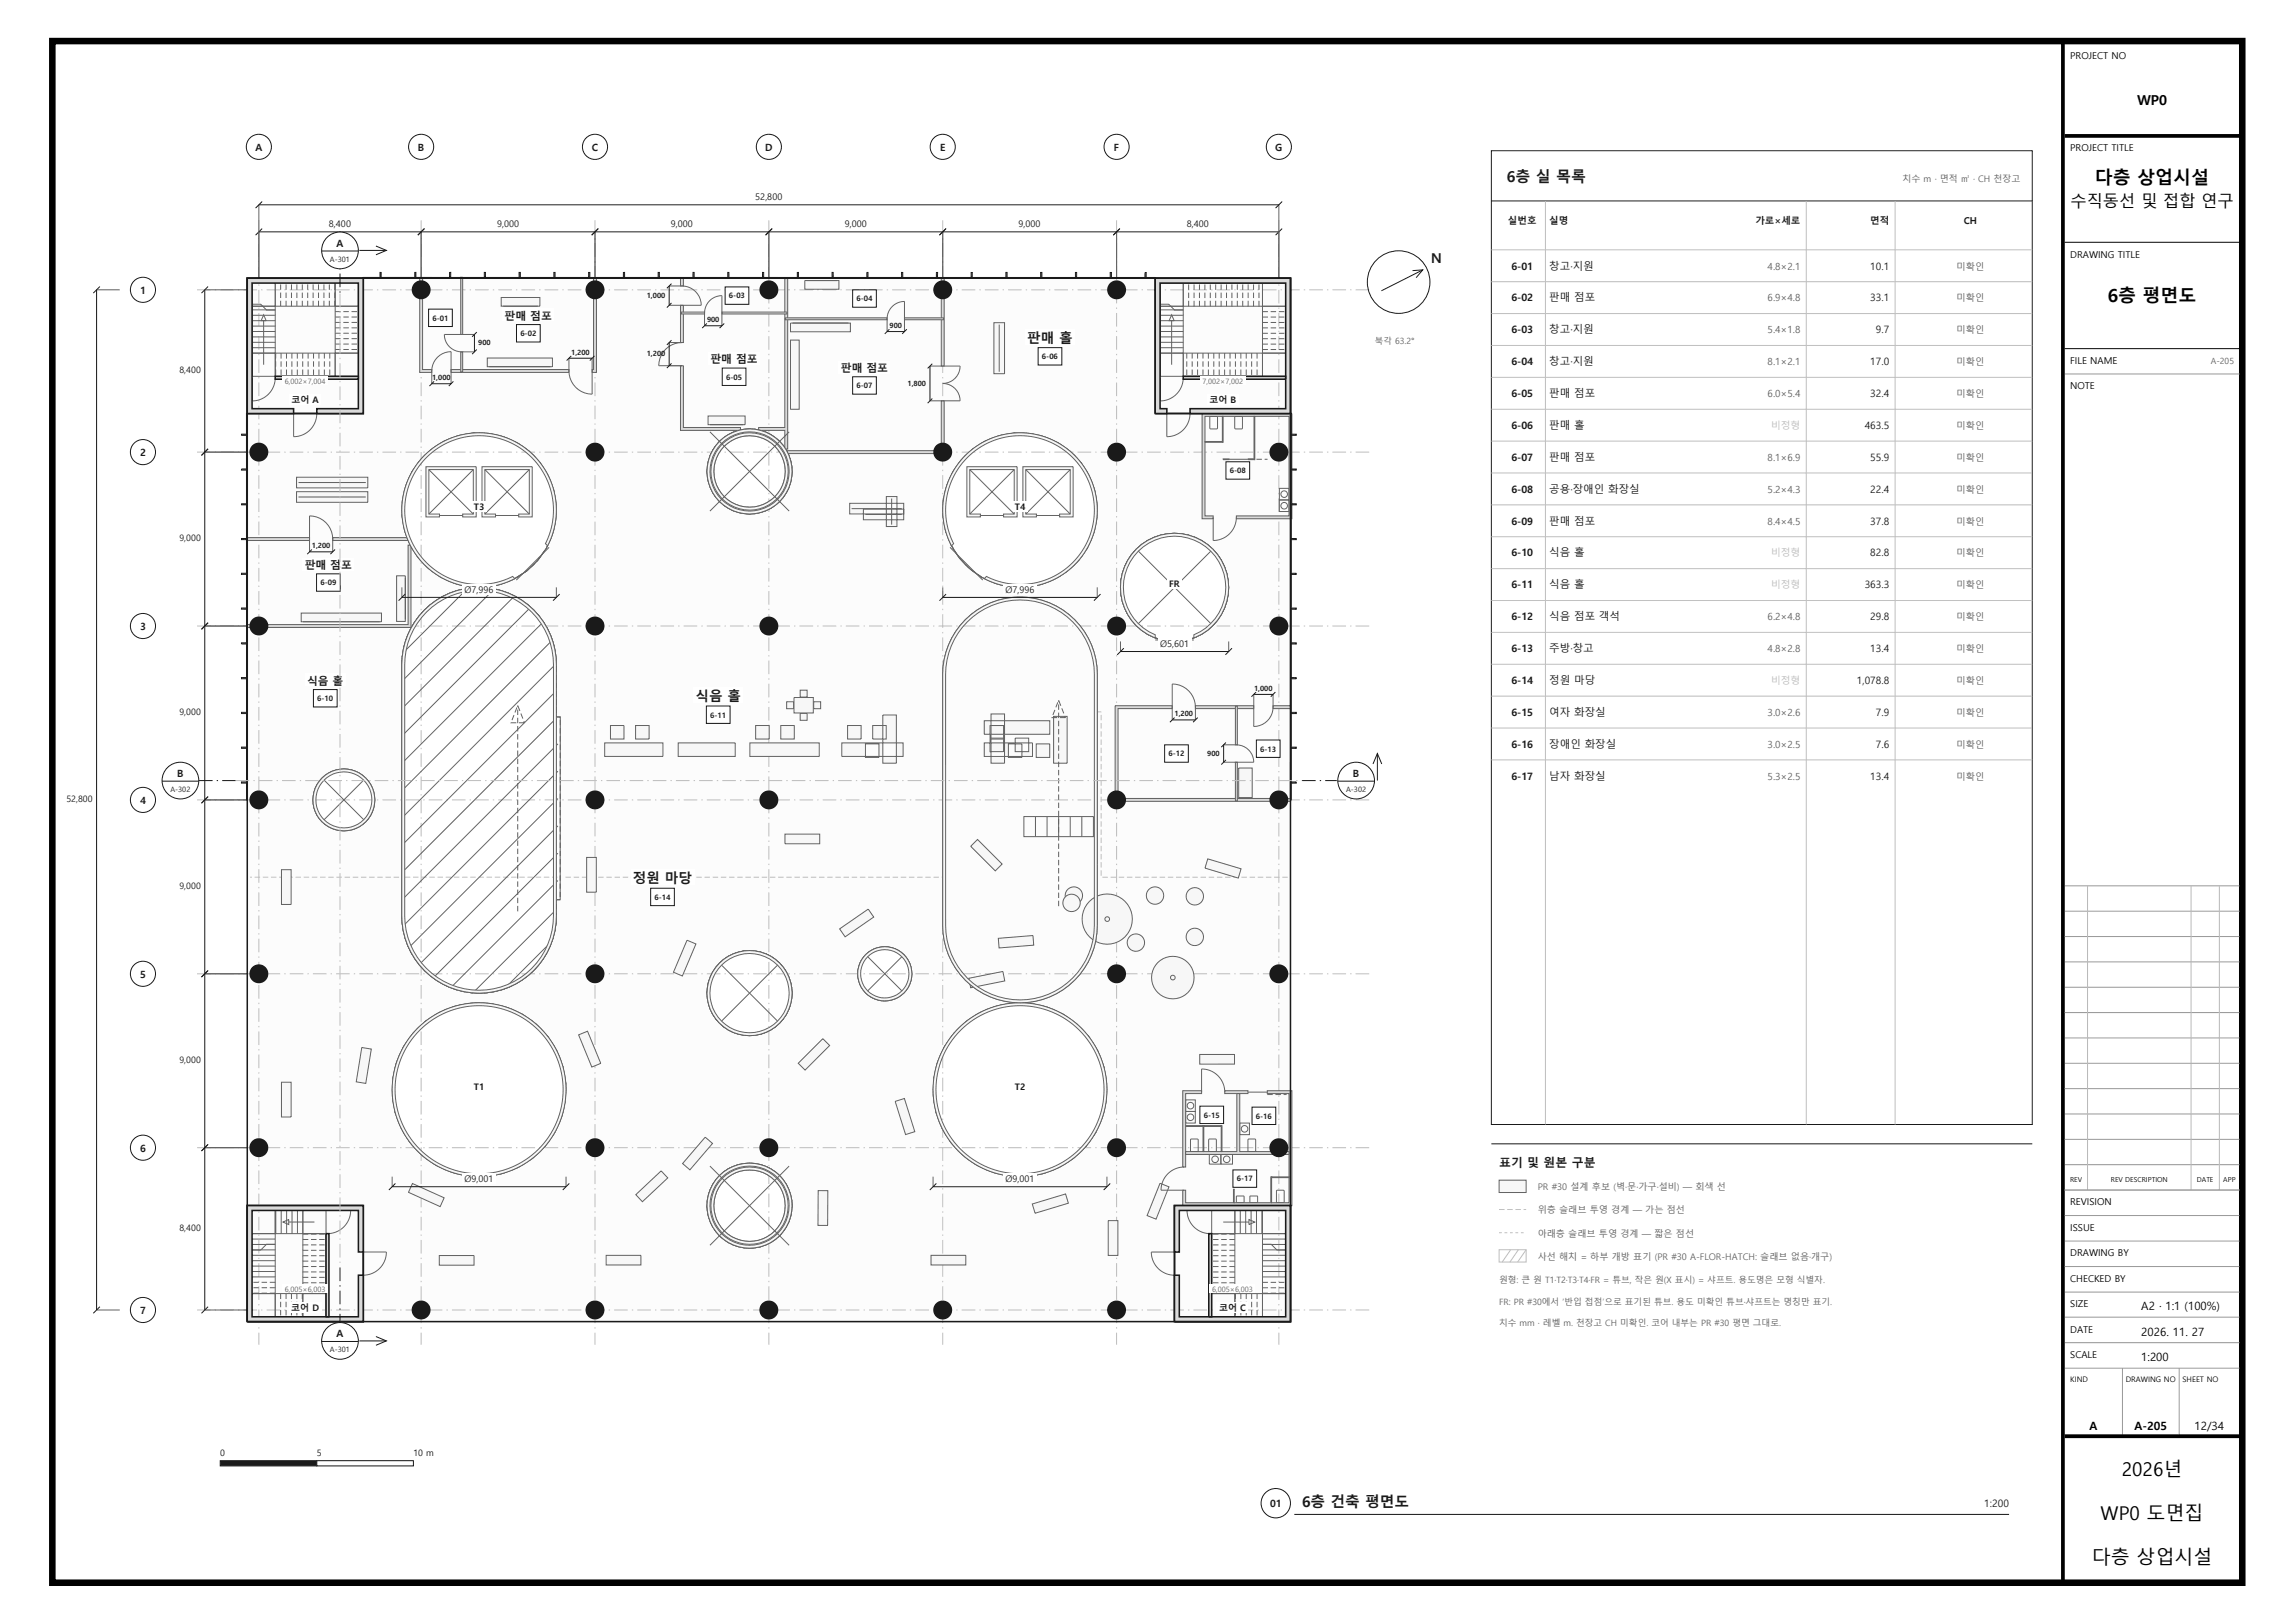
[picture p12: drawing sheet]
<svg xmlns="http://www.w3.org/2000/svg" width="594mm" height="420mm" viewBox="0 0 594 420" stroke-linecap="round" stroke-linejoin="round" font-family="sans-serif">
<defs><g id="words">
<text font-size="6" fill="#171b1c" x="536" y="398">A-205</text>
<g font-size="4.9">
<text x="549.1" y="382.1">2026년</text>
<text x="543.7" y="393.4">WP0 도면집</text>
<text x="541.4" y="404.8">다층 상업시설</text>
</g>
<g font-size="4.7">
<text x="542.2" y="47.7">다층 상업시설</text>
<text x="545.5" y="78.1">6층 평면도</text>
</g>
<text font-size="4.2" x="535.9" y="53.5">수직동선 및 접합 연구</text>
<g font-size="3.9" fill="#171b1c">
<text x="390" y="47">6층 실 목록</text>
<text x="536" y="63">다층 상업시설</text>
</g>
<text font-size="3.8" fill="#171b1c" x="337" y="390">6층 건축 평면도</text>
<text font-size="3.5" x="553.1" y="27.1">WP0</text>
<g font-size="3.5" fill="#171b1c">
<text x="370.4" y="68">N</text>
<text x="265.8" y="88.7">판매 홀</text>
<text x="180" y="181.4">식음 홀</text>
<text x="163.8" y="228.6">정원 마당</text>
</g>
<g font-size="3.3" fill="#171b1c">
<text x="536" y="96">6층 전체</text>
<text x="536" y="102">건축 평면도</text>
</g>
<text font-size="3.2" fill="#171b1c" x="536" y="297">독립 검수용</text>
<g font-size="3.1" fill="#171b1c">
<text x="388" y="302">표기 및 원본 구분</text>
<text x="536" y="327">1:200</text>
</g>
<g font-size="3">
<text x="554.2" y="339">A2 · 1:1 (100%)</text>
<text x="554.2" y="345.6">2026. 11. 27</text>
<text x="554.2" y="352.2">1:200</text>
<text x="540.8" y="370">A</text>
<text x="552.5" y="370">A-205</text>
<text x="568" y="370">12/34</text>
</g>
<text font-size="2.9" fill="#171b1c" x="536" y="366">2026. 11. 27</text>
<g font-size="2.8" fill="#171b1c">
<text x="130.6" y="82.7">판매 점포</text>
<text x="183.9" y="93.9">판매 점포</text>
<text x="217.6" y="96.2">판매 점포</text>
<text x="78.9" y="147.2">판매 점포</text>
<text x="79.5" y="177.1">식음 홀</text>
</g>
<g font-size="2.7" fill="#171b1c">
<text x="401" y="69.7">창고·지원</text>
<text x="401" y="78">판매 점포</text>
<text x="401" y="86.2">창고·지원</text>
<text x="401" y="94.5">창고·지원</text>
<text x="401" y="102.7">판매 점포</text>
<text x="401" y="111">판매 홀</text>
<text x="401" y="119.2">판매 점포</text>
<text x="401" y="127.5">공용·장애인 화장실</text>
<text x="401" y="135.7">판매 점포</text>
<text x="401" y="144">식음 홀</text>
<text x="401" y="152.2">식음 홀</text>
<text x="401" y="160.5">식음 점포 객석</text>
<text x="401" y="168.7">주방·창고</text>
<text x="401" y="177">정원 마당</text>
<text x="401" y="185.2">여자 화장실</text>
<text x="401" y="193.5">장애인 화장실</text>
<text x="401" y="201.7">남자 화장실</text>
<text x="539.6" y="260">전층 평면</text>
</g>
<g font-size="2.6" fill="#171b1c">
<text x="66.1" y="39">A</text>
<text x="108.2" y="39">B</text>
<text x="153.2" y="39">C</text>
<text x="198" y="39">D</text>
<text x="243.3" y="39">E</text>
<text x="288.3" y="39">F</text>
<text x="330.1" y="39">G</text>
<text x="87.1" y="63.8">A</text>
<text x="391.2" y="69.7">6-01</text>
<text x="484.1" y="69.7">10.1</text>
<text x="36.3" y="76">1</text>
<text x="391.2" y="78">6-02</text>
<text x="484.1" y="78">33.1</text>
<text x="391.2" y="86.2">6-03</text>
<text x="485.5" y="86.2">9.7</text>
<text x="391.2" y="94.5">6-04</text>
<text x="484.1" y="94.5">17.0</text>
<text x="391.2" y="102.7">6-05</text>
<text x="484.1" y="102.7">32.4</text>
<text x="391.2" y="111">6-06</text>
<text x="482.6" y="111">463.5</text>
<text x="36.3" y="118">2</text>
<text x="391.2" y="119.2">6-07</text>
<text x="484.1" y="119.2">55.9</text>
<text x="391.2" y="127.5">6-08</text>
<text x="484.1" y="127.5">22.4</text>
<text x="391.2" y="135.7">6-09</text>
<text x="484.1" y="135.7">37.8</text>
<text x="391.2" y="144">6-10</text>
<text x="484.1" y="144">82.8</text>
<text x="391.2" y="152.2">6-11</text>
<text x="482.6" y="152.2">363.3</text>
<text x="391.2" y="160.5">6-12</text>
<text x="484.1" y="160.5">29.8</text>
<text x="36.3" y="163">3</text>
<text x="391.2" y="168.7">6-13</text>
<text x="484.1" y="168.7">13.4</text>
<text x="391.2" y="177">6-14</text>
<text x="480.6" y="177">1,078.8</text>
<text x="391.2" y="185.2">6-15</text>
<text x="485.5" y="185.2">7.9</text>
<text x="391.2" y="193.5">6-16</text>
<text x="485.5" y="193.5">7.6</text>
<text x="45.9" y="201">B</text>
<text x="350.2" y="201">B</text>
<text x="391.2" y="201.7">6-17</text>
<text x="484.1" y="201.7">13.4</text>
<text x="36.3" y="208">4</text>
<text x="36.3" y="253">5</text>
<text x="36.3" y="298">6</text>
<text x="536" y="335">A2 · 실제 크기 100%</text>
<text x="36.3" y="340">7</text>
<text x="87.1" y="346">A</text>
<text x="328.7" y="390">01</text>
<text x="513.6" y="390">1:200</text>
</g>
<g font-size="2.5">
<text x="535.8" y="15.3">PROJECT NO</text>
<text x="535.8" y="39.1">PROJECT TITLE</text>
<text x="535.8" y="66.7">DRAWING TITLE</text>
<text x="535.8" y="94.2">FILE NAME</text>
<text x="535.8" y="100.7">NOTE</text>
<text x="535.8" y="311.9">REVISION</text>
<text x="535.8" y="318.5">ISSUE</text>
<text x="535.8" y="325.1">DRAWING BY</text>
<text x="535.8" y="331.7">CHECKED BY</text>
<text x="535.8" y="338.3">SIZE</text>
<text x="535.8" y="344.8">DATE</text>
<text x="535.8" y="351.4">SCALE</text>
</g>
<g font-size="2.5" fill="#171b1c">
<text x="390.3" y="58">실번호</text>
<text x="401" y="58">실명</text>
<text x="454.3" y="58">가로×세로</text>
<text x="484.1" y="58">면적</text>
<text x="508.3" y="58">CH</text>
</g>
<g font-size="2.5" fill="#5e6366">
<text x="457.5" y="69.7">4.8×2.1</text>
<text x="457.5" y="78">6.9×4.8</text>
<text x="457.5" y="86.2">5.4×1.8</text>
<text x="457.5" y="94.5">8.1×2.1</text>
<text x="457.5" y="102.7">6.0×5.4</text>
<text x="457.5" y="119.2">8.1×6.9</text>
<text x="457.5" y="127.5">5.2×4.3</text>
<text x="457.5" y="135.7">8.4×4.5</text>
<text x="457.5" y="160.5">6.2×4.8</text>
<text x="457.5" y="168.7">4.8×2.8</text>
<text x="457.5" y="185.2">3.0×2.6</text>
<text x="457.5" y="193.5">3.0×2.5</text>
<text x="457.5" y="201.7">5.3×2.5</text>
</g>
<g font-size="2.5" fill="#babfbf">
<text x="458.4" y="111">비정형</text>
<text x="458.4" y="144">비정형</text>
<text x="458.4" y="152.2">비정형</text>
<text x="458.4" y="177">비정형</text>
</g>
<g font-size="2.4" fill="#171b1c">
<text x="195.5" y="51.8">52,800</text>
<text x="85.1" y="58.9">8,400</text>
<text x="128.6" y="58.9">9,000</text>
<text x="173.6" y="58.9">9,000</text>
<text x="218.6" y="58.9">9,000</text>
<text x="263.6" y="58.9">9,000</text>
<text x="307.1" y="58.9">8,400</text>
<text x="120.2" y="153.4">Ø7,996</text>
<text x="260.2" y="153.4">Ø7,996</text>
<text x="300.2" y="167.4">Ø5,601</text>
<text x="120.2" y="305.9">Ø9,001</text>
<text x="260.2" y="306">Ø9,001</text>
</g>
<g font-size="2.4" fill="#5e6366">
<text x="506.4" y="69.7">미확인</text>
<text x="506.4" y="78">미확인</text>
<text x="506.4" y="86.2">미확인</text>
<text x="506.4" y="94.5">미확인</text>
<text x="506.4" y="102.7">미확인</text>
<text x="506.4" y="111">미확인</text>
<text x="506.4" y="119.2">미확인</text>
<text x="506.4" y="127.5">미확인</text>
<text x="506.4" y="135.7">미확인</text>
<text x="506.4" y="144">미확인</text>
<text x="506.4" y="152.2">미확인</text>
<text x="506.4" y="160.5">미확인</text>
<text x="506.4" y="168.7">미확인</text>
<text x="506.4" y="177">미확인</text>
<text x="506.4" y="185.2">미확인</text>
<text x="506.4" y="193.5">미확인</text>
<text x="506.4" y="201.7">미확인</text>
<text x="398" y="308">PR #30 설계 후보 (벽·문·가구·설비) — 회색 선</text>
<text x="398" y="314">위층 슬래브 투영 경계 — 가는 점선</text>
<text x="398" y="320">아래층 슬래브 투영 경계 — 짧은 점선</text>
<text x="398" y="326">사선 해치 = 하부 개방 표기 (PR #30 A-FLOR-HATCH: 슬래브 없음·개구)</text>
</g>
<g font-size="2.3" fill="#5e6366">
<text x="492.4" y="47">치수 m · 면적 ㎡ · CH 천장고</text>
<text x="388" y="332">원형: 큰 원 T1·T2·T3·T4·FR = 튜브, 작은 원(X 표시) = 샤프트. 용도명은 모형 식별자.</text>
<text x="388" y="337.6">FR: PR #30에서 ‘반입 접점’으로 표기된 튜브. 용도 미확인 튜브·샤프트는 명칭만 표기.</text>
<text x="388" y="343.2">치수 mm · 레벨 m. 천장고 CH 미확인. 코어 내부는 PR #30 평면 그대로.</text>
</g>
<g font-size="2.3" fill="#171b1c">
<text x="46.4" y="96.5">8,400</text>
<text x="75.4" y="104.3">코어 A</text>
<text x="313" y="104.3">코어 B</text>
<text x="122.7" y="132">T3</text>
<text x="262.6" y="132">T4</text>
<text x="46.4" y="140">9,000</text>
<text x="302.6" y="152">FR</text>
<text x="46.4" y="185">9,000</text>
<text x="17.2" y="207.5">52,800</text>
<text x="46.4" y="230">9,000</text>
<text x="46.4" y="275">9,000</text>
<text x="122.6" y="282">T1</text>
<text x="262.6" y="282">T2</text>
<text x="46.4" y="318.5">8,400</text>
<text x="75.4" y="339.3">코어 D</text>
<text x="315.5" y="339.3">코어 C</text>
<text x="57" y="376.9">0</text>
<text x="82" y="376.9">5</text>
<text x="107" y="376.9">10 m</text>
</g>
<g font-size="2.2" fill="#5e6366">
<text x="355.9" y="89">북각 63.2°</text>
<text x="572.2" y="94.2">A-205</text>
</g>
<g font-size="2.1" fill="#5e6366">
<text x="536" y="51">PROJECT TITLE</text>
<text x="536" y="247">REVISION</text>
<text x="536" y="281">ISSUE</text>
<text x="536" y="351">DATE</text>
<text x="536" y="382">DRAWING NO.</text>
</g>
<g font-size="2">
<text x="535.8" y="357.6">KIND</text>
<text x="550.2" y="357.6">DRAWING NO</text>
<text x="564.9" y="357.6">SHEET NO</text>
</g>
<g font-size="1.9" fill="#171b1c">
<text x="85.4" y="67.7">A-301</text>
<text x="167.4" y="77.1">1,000</text>
<text x="188.7" y="77.2">6-03</text>
<text x="221.7" y="78">6-04</text>
<text x="111.9" y="83">6-01</text>
<text x="183" y="83.4">900</text>
<text x="123.8" y="89.4">900</text>
<text x="134.7" y="87">6-02</text>
<text x="230.2" y="84.9">900</text>
<text x="147.9" y="91.8">1,200</text>
<text x="167.4" y="92.2">1,200</text>
<text x="269.7" y="93">6-06</text>
<text x="111.9" y="98.4">1,000</text>
<text x="187.9" y="98.2">6-05</text>
<text x="221.7" y="100.5">6-07</text>
<text x="234.9" y="99.8">1,800</text>
<text x="318.3" y="122.5">6-08</text>
<text x="80.7" y="141.9">1,200</text>
<text x="82.9" y="151.5">6-09</text>
<text x="324.6" y="178.8">1,000</text>
<text x="82.1" y="181.4">6-10</text>
<text x="183.8" y="185.7">6-11</text>
<text x="304" y="185.4">1,200</text>
<text x="302.4" y="195.7">6-12</text>
<text x="312.5" y="195.6">900</text>
<text x="326.2" y="194.5">6-13</text>
<text x="44.1" y="204.9">A-302</text>
<text x="348.4" y="204.9">A-302</text>
<text x="169.4" y="232.9">6-14</text>
<text x="311.6" y="289.2">6-15</text>
<text x="325.1" y="289.5">6-16</text>
<text x="320.1" y="305.7">6-17</text>
<text x="85.4" y="349.9">A-301</text>
</g>
<g font-size="1.9" fill="#5e6366">
<text x="73.7" y="99.3">6,002×7,004</text>
<text x="311.2" y="99.3">7,002×7,002</text>
<text x="73.7" y="334.3">6,005×6,003</text>
<text x="313.7" y="334.3">6,005×6,003</text>
</g>
<g font-size="1.8">
<text x="535.8" y="306">REV</text>
<text x="546.3" y="306">REV DESCRIPTION</text>
<text x="568.6" y="306">DATE</text>
<text x="575.4" y="306">APP</text>
</g>
</g></defs>
<path d="M13.6 10.6h566.7v399h-566.7z" fill="none" stroke="#000" stroke-width="1.7" stroke-linecap="butt"/>
<path d="M533.9 11.3v397.6M534.4 35.2h45.2M534.4 371.7h45.2" fill="none" stroke="#000" stroke-width=".97" stroke-linecap="butt"/>
<path d="M534.4 62.7h45.2M534.4 90.2h45.2" fill="none" stroke="#000" stroke-width=".26"/>
<g fill="none" stroke="#989898" stroke-width=".26">
<path d="M534.4 96.8h45.2M534.4 229.2h45.2M534.4 235.8h45.2M534.4 242.4h45.2M534.4 248.9h45.2M534.4 255.5h45.2M534.4 262h45.2M534.4 268.6h45.2M534.4 275.2h45.2M534.4 281.7h45.2M534.4 288.3h45.2M534.4 294.8h45.2"/>
<path d="M534.4 301.4h45.2M534.4 308h45.2M534.4 314.6h45.2M534.4 321.2h45.2M534.4 327.8h45.2M534.4 334.4h45.2M534.4 340.9h45.2M534.4 347.5h45.2M534.4 354.1h45.2M549.3 354.1v17.2M564 354.1v17.2"/>
</g>
<path d="M540.3 229.2v78.8M567.1 229.2v78.8M574.4 229.2v78.8" fill="none" stroke="#bababa" stroke-width=".26"/>
<path d="M64 72h270v270h-270zM246.9 267.3a22.4 22.4 0 0 0 8.7 35.5 22.4 22.4 0 0 0 30.8-19.6 22.4 22.4 0 0 0-28.4-22.9 25 25 0 0 0-11.1 7zM248.8 119a20 20 0 0 0 7.7 31.5 20 20 0 0 0 27.4-17.4 20 20 0 0 0-25.3-20.4 22.4 22.4 0 0 0-9.8 6.3zM106.9 267.3a22.4 22.4 0 0 0 8.7 35.5 22.4 22.4 0 0 0 30.8-19.6 22.4 22.4 0 0 0-28.4-22.9 25.3 25.3 0 0 0-11.1 7zM109.9 157.9a20 20 0 0 0-5.9 14.1v65a20 20 0 0 0 21.1 20 20 20 0 0 0 18.9-22.1v-2.1h1v-47.3h-1v-13.5a20 20 0 0 0-12.3-18.5 20 20 0 0 0-21.8 4.4zM108.8 119a20 20 0 0 0 7.7 31.5 20 20 0 0 0 27.4-17.4 20 20 0 0 0-25.2-20.4 22.3 22.3 0 0 0-9.9 6.3zM183 312a11 11 0 0 0 22 0 11 11 0 0 0-22 0zM183 257a11 11 0 0 0 22 0 11 11 0 0 0-22 0zM222 252a7 7 0 0 0 14 0 7 7 0 0 0-14 0zM81 207a8 8 0 0 0 16 0 8 8 0 0 0-16 0zM290 152a14 14 0 0 0 28 0 14 14 0 0 0-28 0zM183 122a11 11 0 0 0 22 0 11 11 0 0 0-22 0z" fill-rule="evenodd" fill="#fcfcfc"/>
<path d="M285 184.2h-1v-9.7a20 20 0 0 0-20-20 20 20 0 0 0-20 20v52.5h-98.3M103.3 227h-38.6M144.3 227h-39.6M333.3 227h-48.3v-42.8" fill="none" stroke="#babfbf" stroke-width=".26" stroke-dasharray="1.4 .7" stroke-linecap="butt"/>
<path d="M144 232.1v-45.9" fill="none" stroke="#babfbf" stroke-width=".26" stroke-dasharray=".7 .7" stroke-linecap="butt"/>
<path d="M204.8 119.9a11 11 0 0 1-13.8 12.7 11 11 0 0 1-5-18.1 11 11 0 0 1 18.4 4l.4 1.4M134.7 148.8a20 20 0 0 1-30.1-12.1 20 20 0 0 1 21.1-24.6 20 20 0 0 1 16.5 27.9 18.1 18.1 0 0 1-7.5 8.8M277.7 146.4a19.9 19.9 0 0 1-31.8-6 19.9 19.9 0 0 1 15.9-28.2 19.9 19.9 0 0 1 21.6 24.1 17.9 17.9 0 0 1-5.7 10.1M317.9 152.9a14 14 0 0 1-21.1 11.1 14 14 0 0 1-.1-23.9 14 14 0 0 1 21.2 11v1.8M104.2 239.9l-.2-2.9v-65a20 20 0 0 1 20-20 20 20 0 0 1 20 20v13.5h1v47.3h-1v2.1a20 20 0 0 1-17.4 21.9 20 20 0 0 1-22.4-16.9M204.9 257.7a11 11 0 0 1-16.7 8.6 11 11 0 0 1 .1-18.8 11 11 0 0 1 16.7 8.8l-.1 1.4M144.5 291.1a22.4 22.4 0 0 1-35.7 7.4 22.4 22.4 0 0 1 4.4-36.2 22.4 22.4 0 0 1 32.9 15.8 20.2 20.2 0 0 1-1.6 13M285.9 286.9a22.4 22.4 0 0 1-33.6 14.3 22.4 22.4 0 0 1-2.8-36.4 22.4 22.4 0 0 1 35.4 9.1 20.5 20.5 0 0 1 1 13M205 311.3a11 11 0 0 1-15.5 10.7 11 11 0 0 1-2.4-18.6 11 11 0 0 1 17.7 6.5l.2 1.4" fill="none" stroke="#5e6366" stroke-width=".26" stroke-dasharray="1.4 .7" stroke-linecap="butt"/>
<path d="M67 57v291" fill="none" stroke="#babfbf" stroke-width=".26" stroke-dasharray="3.5 1.1 .4 1.1" stroke-linecap="butt"/>
<circle cx="67" cy="38" r="3.3" fill="#fff" stroke="#171b1c" stroke-width=".26"/>
<path d="M109 57v291" fill="none" stroke="#babfbf" stroke-width=".26" stroke-dasharray="3.5 1.1 .4 1.1" stroke-linecap="butt"/>
<circle cx="109" cy="38" r="3.3" fill="#fff" stroke="#171b1c" stroke-width=".26"/>
<path d="M154 57v291" fill="none" stroke="#babfbf" stroke-width=".26" stroke-dasharray="3.5 1.1 .4 1.1" stroke-linecap="butt"/>
<circle cx="154" cy="38" r="3.3" fill="#fff" stroke="#171b1c" stroke-width=".26"/>
<path d="M199 57v291" fill="none" stroke="#babfbf" stroke-width=".26" stroke-dasharray="3.5 1.1 .4 1.1" stroke-linecap="butt"/>
<circle cx="199" cy="38" r="3.3" fill="#fff" stroke="#171b1c" stroke-width=".26"/>
<path d="M244 57v291" fill="none" stroke="#babfbf" stroke-width=".26" stroke-dasharray="3.5 1.1 .4 1.1" stroke-linecap="butt"/>
<circle cx="244" cy="38" r="3.3" fill="#fff" stroke="#171b1c" stroke-width=".26"/>
<path d="M289 57v291" fill="none" stroke="#babfbf" stroke-width=".26" stroke-dasharray="3.5 1.1 .4 1.1" stroke-linecap="butt"/>
<circle cx="289" cy="38" r="3.3" fill="#fff" stroke="#171b1c" stroke-width=".26"/>
<path d="M331 57v291" fill="none" stroke="#babfbf" stroke-width=".26" stroke-dasharray="3.5 1.1 .4 1.1" stroke-linecap="butt"/>
<circle cx="331" cy="38" r="3.3" fill="#fff" stroke="#171b1c" stroke-width=".26"/>
<path d="M51 339h304" fill="none" stroke="#babfbf" stroke-width=".26" stroke-dasharray="3.5 1.1 .4 1.1" stroke-linecap="butt"/>
<circle cx="37" cy="339" r="3.3" fill="#fff" stroke="#171b1c" stroke-width=".26"/>
<path d="M51 297h304" fill="none" stroke="#babfbf" stroke-width=".26" stroke-dasharray="3.5 1.1 .4 1.1" stroke-linecap="butt"/>
<circle cx="37" cy="297" r="3.3" fill="#fff" stroke="#171b1c" stroke-width=".26"/>
<path d="M51 252h304" fill="none" stroke="#babfbf" stroke-width=".26" stroke-dasharray="3.5 1.1 .4 1.1" stroke-linecap="butt"/>
<circle cx="37" cy="252" r="3.3" fill="#fff" stroke="#171b1c" stroke-width=".26"/>
<path d="M51 207h304" fill="none" stroke="#babfbf" stroke-width=".26" stroke-dasharray="3.5 1.1 .4 1.1" stroke-linecap="butt"/>
<circle cx="37" cy="207" r="3.3" fill="#fff" stroke="#171b1c" stroke-width=".26"/>
<path d="M51 162h304" fill="none" stroke="#babfbf" stroke-width=".26" stroke-dasharray="3.5 1.1 .4 1.1" stroke-linecap="butt"/>
<circle cx="37" cy="162" r="3.3" fill="#fff" stroke="#171b1c" stroke-width=".26"/>
<path d="M51 117h304" fill="none" stroke="#babfbf" stroke-width=".26" stroke-dasharray="3.5 1.1 .4 1.1" stroke-linecap="butt"/>
<circle cx="37" cy="117" r="3.3" fill="#fff" stroke="#171b1c" stroke-width=".26"/>
<path d="M51 75h304" fill="none" stroke="#babfbf" stroke-width=".26" stroke-dasharray="3.5 1.1 .4 1.1" stroke-linecap="butt"/>
<circle cx="37" cy="75" r="3.3" fill="#fff" stroke="#171b1c" stroke-width=".26"/>
<path d="M67 60v12M109 60v12" fill="none" stroke="#5e6366" stroke-width=".26"/>
<path d="M67 60h42M67.8 59.2l-1.7 1.6M109.9 59.2l-1.8 1.6" fill="none" stroke="#171b1c" stroke-width=".26"/>
<path d="M84.6 56.5h6.8v2.8h-6.8z" fill="#fff"/>
<path d="M109 60v12M154 60v12" fill="none" stroke="#5e6366" stroke-width=".26"/>
<path d="M109 60h45M109.9 59.2l-1.8 1.6M154.9 59.2l-1.8 1.6" fill="none" stroke="#171b1c" stroke-width=".26"/>
<path d="M128.1 56.5h6.8v2.8h-6.8z" fill="#fff"/>
<path d="M154 60v12M199 60v12" fill="none" stroke="#5e6366" stroke-width=".26"/>
<path d="M154 60h45M154.9 59.2l-1.8 1.6M199.9 59.2l-1.7 1.6" fill="none" stroke="#171b1c" stroke-width=".26"/>
<path d="M173.1 56.5h6.8v2.8h-6.8z" fill="#fff"/>
<path d="M199 60v12M244 60v12" fill="none" stroke="#5e6366" stroke-width=".26"/>
<path d="M199 60h45M199.9 59.2l-1.7 1.6M244.8 59.2l-1.7 1.6" fill="none" stroke="#171b1c" stroke-width=".26"/>
<path d="M218.1 56.5h6.8v2.8h-6.8z" fill="#fff"/>
<path d="M244 60v12M289 60v12" fill="none" stroke="#5e6366" stroke-width=".26"/>
<path d="M244 60h45M244.8 59.2l-1.7 1.6M289.9 59.2l-1.7 1.6" fill="none" stroke="#171b1c" stroke-width=".26"/>
<path d="M263.1 56.5h6.8v2.8h-6.8z" fill="#fff"/>
<path d="M289 60v12M331 60v12" fill="none" stroke="#5e6366" stroke-width=".26"/>
<path d="M289 60h42M289.9 59.2l-1.7 1.6M331.9 59.2l-1.7 1.6" fill="none" stroke="#171b1c" stroke-width=".26"/>
<path d="M306.6 56.5h6.8v2.8h-6.8z" fill="#fff"/>
<path d="M67 53v19M331 53v19" fill="none" stroke="#5e6366" stroke-width=".26"/>
<path d="M67 53h264M67.8 52.2l-1.7 1.6M331.9 52.2l-1.7 1.6" fill="none" stroke="#171b1c" stroke-width=".26"/>
<path d="M194.9 49.5h8.2v2.8h-8.2z" fill="#fff"/>
<path d="M53 297h11M53 339h11" fill="none" stroke="#5e6366" stroke-width=".26"/>
<path d="M53 297v42M53.9 296.1l-1.8 1.7M53.9 338.2l-1.8 1.6" fill="none" stroke="#171b1c" stroke-width=".26"/>
<path d="M45.9 316.2h6.7v2.7h-6.7z" fill="#fff"/>
<path d="M53 252h11M53 297h11" fill="none" stroke="#5e6366" stroke-width=".26"/>
<path d="M53 252v45M53.9 251.2l-1.8 1.7M53.9 296.1l-1.8 1.7" fill="none" stroke="#171b1c" stroke-width=".26"/>
<path d="M45.9 272.7h6.7v2.7h-6.7z" fill="#fff"/>
<path d="M53 207h11M53 252h11" fill="none" stroke="#5e6366" stroke-width=".26"/>
<path d="M53 207v45M53.9 206.1l-1.8 1.7M53.9 251.2l-1.8 1.7" fill="none" stroke="#171b1c" stroke-width=".26"/>
<path d="M45.9 227.7h6.7v2.7h-6.7z" fill="#fff"/>
<path d="M53 162h11M53 207h11" fill="none" stroke="#5e6366" stroke-width=".26"/>
<path d="M53 162v45M53.9 161.2l-1.8 1.7M53.9 206.1l-1.8 1.7" fill="none" stroke="#171b1c" stroke-width=".26"/>
<path d="M45.9 182.7h6.7v2.7h-6.7z" fill="#fff"/>
<path d="M53 117h11M53 162h11" fill="none" stroke="#5e6366" stroke-width=".26"/>
<path d="M53 117v45M53.9 116.1l-1.8 1.7M53.9 161.2l-1.8 1.7" fill="none" stroke="#171b1c" stroke-width=".26"/>
<path d="M45.9 137.7h6.7v2.7h-6.7z" fill="#fff"/>
<path d="M53 75h11M53 117h11" fill="none" stroke="#5e6366" stroke-width=".26"/>
<path d="M53 75v42M53.9 74.1l-1.8 1.7M53.9 116.1l-1.8 1.7" fill="none" stroke="#171b1c" stroke-width=".26"/>
<path d="M45.9 94.2h6.7v2.7h-6.7z" fill="#fff"/>
<path d="M25 75h6M25 339h6" fill="none" stroke="#5e6366" stroke-width=".26"/>
<path d="M25 75v264M25.8 74.1l-1.6 1.7M25.8 338.2l-1.6 1.6" fill="none" stroke="#171b1c" stroke-width=".26"/>
<path d="M16.6 205.2h8v2.7h-8z" fill="#fff"/>
<g fill="none" stroke="#5e6366" stroke-width=".26">
<path d="M248.8 119a20 20 0 0 1 32.3 2.8 20 20 0 0 1-13 29.7 20 20 0 0 1-24-21.9 22.5 22.5 0 0 1 4.7-10.6zM109.9 157.9a20 20 0 0 1 21.8-4.4 20 20 0 0 1 12.3 18.5v13.5h1v47.3h-1v2.1a20 20 0 0 1-18.9 22.1 20 20 0 0 1-21.1-20v-65a20 20 0 0 1 5.9-14.1zM120.3 153l-15.3 15.3M127.4 152.9l-22.8 22.8M132.7 154.7l-28.1 28.1M136.9 157.6l-32.3 32.3M140.2 161.4l-35.6 35.6M142.5 166.1l-37.9 37.9M143.4 179.4l-38.8 38.8M143.4 172.3l-38.8 38.8M143.7 186.1l-39.1 39.1M144.4 199.6l-39.7 39.6"/>
<path d="M144.4 192.5l-39.8 39.8M144.4 213.7l-35.5 35.5M144.4 206.6l-38.2 38.2M143.4 235.9l-20.4 20.5M144.4 227.9l-27.3 27.2M144.4 220.8l-31.8 31.8M141.9 244.6l-10.4 10.3M106.9 267.3a22.4 22.4 0 0 1 36.4 3.3 22.4 22.4 0 0 1-14.8 33.4 22.4 22.4 0 0 1-26.8-24.7 25.1 25.1 0 0 1 5.2-12zM246.9 267.3a22.4 22.4 0 0 1 30.5-3.2 22.4 22.4 0 0 1 5.3 30.2 22.4 22.4 0 0 1-29.8 7.3 22.7 22.7 0 0 1-6-34.3z"/>
<circle cx="123.9" cy="132" r="19.9"/>
<circle cx="194" cy="122" r="11"/>
<circle cx="304" cy="152" r="14"/>
<circle cx="89" cy="207" r="8"/>
<circle cx="194" cy="257" r="11"/>
<circle cx="229" cy="252" r="7"/>
<circle cx="194" cy="312" r="11"/>
</g>
<g fill="#f6f7f7" stroke="#5e6366" stroke-width=".26">
<path d="M129.7 77h10v2.2h-10z" fill-rule="evenodd"/>
<path d="M126.1 92.6h16.9v2.3h-16.9z" fill-rule="evenodd"/>
</g>
<path d="M130.2 79.2h9M126.6 94.9h15.9" fill="none" stroke="#5e6366" stroke-width=".26"/>
<path d="M208.3 72.6h8.8v2.3h-8.8z" fill-rule="evenodd" fill="#f6f7f7" stroke="#5e6366" stroke-width=".26"/>
<path d="M208.8 72.6h7.8" fill="none" stroke="#5e6366" stroke-width=".26"/>
<path d="M183.3 107.6h9.5v2.3h-9.5z" fill-rule="evenodd" fill="#f6f7f7" stroke="#5e6366" stroke-width=".26"/>
<path d="M183.8 109.9h8.5" fill="none" stroke="#5e6366" stroke-width=".26"/>
<g fill="#f6f7f7" stroke="#5e6366" stroke-width=".26">
<path d="M223.5 133h5.9v1.5h-5.9z" fill-rule="evenodd"/>
<path d="M219.9 130.2h9.5v1.6h-5.9v1.2h-3.6z" fill-rule="evenodd"/>
<path d="M229.4 128.5h2.8v1.7h-2.8z" fill-rule="evenodd"/>
<path d="M232.2 130.2h1.7v1.6h-1.7z" fill-rule="evenodd"/>
<path d="M232.2 133h1.7v-1.2v2.7h-1.7z" fill-rule="evenodd"/>
<path d="M229.4 134.5h2.8v1.8h-2.8z" fill-rule="evenodd"/>
<path d="M76.8 127.2h18.4v2.8h-18.4z" fill-rule="evenodd"/>
<path d="M76.8 123.5h18.4v2.8h-18.4z" fill-rule="evenodd"/>
<path d="M257.2 83.5h2.8v13.2h-2.8z" fill-rule="evenodd"/>
<path d="M229.4 131.8h2.8v1.2h-2.8z" fill-rule="evenodd"/>
</g>
<path d="M258.6 84v12.2M77.3 124.9h17.4M77.3 128.6h17.4M220.4 131.6h13M224 133.1h9.4M230.8 129v6.8" fill="none" stroke="#5e6366" stroke-width=".26"/>
<g fill="#f6f7f7" stroke="#5e6366" stroke-width=".26">
<path d="M204.6 88h2.2v17.9h-2.2z" fill-rule="evenodd"/>
<path d="M204.6 83.6h15.5v2.3h-15.5z" fill-rule="evenodd"/>
</g>
<path d="M204.6 88.5v16.9M205.1 83.6h14.5" fill="none" stroke="#5e6366" stroke-width=".26"/>
<g fill="#f6f7f7" stroke="#5e6366" stroke-width=".26">
<path d="M78 158.7h20.7v2.2h-20.7z" fill-rule="evenodd"/>
<path d="M102.7 149h2.2v11.8h-2.2z" fill-rule="evenodd"/>
</g>
<path d="M104.9 149.5v10.8M78.5 160.9h19.7M256.5 191.3h3.2M256.5 191h3.2" fill="none" stroke="#5e6366" stroke-width=".26"/>
<g fill="#f6f7f7" stroke="#5e6366" stroke-width=".26">
<path d="M228.5 195.8h3.5v1.7h-3.5z" fill-rule="evenodd"/>
<path d="M224 195.8h3.5v.2h-3.5z" fill-rule="evenodd"/>
<path d="M156.5 192.3h15.1v3.5h-15.1z" fill-rule="evenodd"/>
<path d="M175.5 192.3h14.8v3.5h-14.8z" fill-rule="evenodd"/>
<path d="M194.1 192.3h17.9v3.5h-17.9z" fill-rule="evenodd"/>
<path d="M217.9 192.3h10.6v3.5h-1v-3.3h-3.5v3.3h-6.1z" fill-rule="evenodd"/>
<path d="M158 187.8h3.5v3.5h-3.5z" fill-rule="evenodd"/>
<path d="M164.5 187.8h3.5v3.5h-3.5z" fill-rule="evenodd"/>
<path d="M195.6 187.8h3.5v3.5h-3.5z" fill-rule="evenodd"/>
<path d="M202.1 187.8h3.5v3.5h-3.5z" fill-rule="evenodd"/>
<path d="M219.4 187.8h3.5v3.5h-3.5z" fill-rule="evenodd"/>
<path d="M225.9 187.8h2.6v3.5h-2.6z" fill-rule="evenodd"/>
<path d="M228.5 185h3.5v7.3h-3.5v-1h.9v-3.5h-.9z" fill-rule="evenodd"/>
<path d="M207.1 184.6h1.8v1.8h-1.8z" fill-rule="evenodd"/>
<path d="M203.6 181.6h1.8v1.8h-1.8z" fill-rule="evenodd"/>
<path d="M205.5 180.5h5v4h-5z" fill-rule="evenodd"/>
<path d="M210.6 181.6h1.8v1.8h-1.8z" fill-rule="evenodd"/>
<path d="M207.1 178.6h1.8v1.8h-1.8z" fill-rule="evenodd"/>
<path d="M256.5 195.8h3.5v1.7h-3.5z" fill-rule="evenodd"/>
<path d="M261 195.8h3.5v.2h-3.5z" fill-rule="evenodd"/>
<path d="M268.2 192.5h3.5v3.5h-3.5z" fill-rule="evenodd"/>
<path d="M254.7 192.3h1.5v2.2h.3v1.3h-1.8z" fill-rule="evenodd"/>
<path d="M260 192.3h2.7v.2h-1.7v3.3h-1z" fill-rule="evenodd"/>
<path d="M266.2 192.3h1v3.5h-2.7v-1.3h1.7z" fill-rule="evenodd"/>
<path d="M232 192.3h1.7v3.5h-1.7z" fill-rule="evenodd"/>
<path d="M262.7 192.5h1.8v2h-1.8z" fill-rule="evenodd"/>
<path d="M256.5 192.3h3.2v2.2h-3.2z" fill-rule="evenodd"/>
<path d="M262.7 191h3.5v1.3h-3.5z" fill-rule="evenodd"/>
<path d="M272.7 185.4h3.5v12.1h-3.5z" fill-rule="evenodd"/>
<path d="M256.2 190h.3v2.3h-.3z" fill-rule="evenodd"/>
<path d="M259.7 190h.3v2.3h-.3z" fill-rule="evenodd"/>
<path d="M256.5 187.8h3.2v2.2h-3.2z" fill-rule="evenodd"/>
<path d="M254.7 186.5h1.8v1.3h-.3v2.2h-1.5z" fill-rule="evenodd"/>
<path d="M260 186.5h11.7v3.5h-11.7z" fill-rule="evenodd"/>
<path d="M256.5 184.8h3.5v1.7h-3.5z" fill-rule="evenodd"/>
<path d="M320.6 198.7h3.5v7.7h-3.5z" fill-rule="evenodd"/>
<path d="M253 217.2l6.4 6.4-1.8 1.8-6.4-6.4z" fill-rule="evenodd"/>
<path d="M300.2 306.2l2.4 .9-3.4 8.4-2.3-.9z" fill-rule="evenodd"/>
<path d="M250.7 253.2l8.9-1.8 .5 2.4-8.9 1.8z" fill-rule="evenodd"/>
<path d="M206.6 275.2l6.4-6.4 1.7 1.8-6.3 6.3z" fill-rule="evenodd"/>
<path d="M164.6 309.2l6.5-6.2 1.7 1.8-6.5 6.2z" fill-rule="evenodd"/>
<path d="M113.7 324.9h9v2.5h-9z" fill-rule="evenodd"/>
<path d="M106.8 306.3l8.2 3.7-1.1 2.2-8.2-3.7z" fill-rule="evenodd"/>
<path d="M149.8 267.8l2.3-.9 3.4 8.3-2.3 .9z" fill-rule="evenodd"/>
<path d="M151.8 221.9h2.5v9h-2.5z" fill-rule="evenodd"/>
<path d="M203.2 215.8h9v2.5h-9z" fill-rule="evenodd"/>
<path d="M312.6 222.3l8.6 2.5-.7 2.4-8.6-2.5z" fill-rule="evenodd"/>
<path d="M310.5 272.9h9v2.5h-9z" fill-rule="evenodd"/>
<path d="M258.4 242.8l9-.7 .2 2.5-9 .7z" fill-rule="evenodd"/>
<path d="M217.3 240.4l7.4-5.1 1.4 2-7.4 5.1z" fill-rule="evenodd"/>
<path d="M177.8 243.3l2.3 1-3.5 8.3-2.3-1z" fill-rule="evenodd"/>
<path d="M231.7 285l2.4-.7 2.7 8.6-2.4 .7z" fill-rule="evenodd"/>
<path d="M267.2 311.6l8.6-2.6 .7 2.4-8.6 2.6z" fill-rule="evenodd"/>
<path d="M286.8 315.9h2.5v9h-2.5z" fill-rule="evenodd"/>
<path d="M241 324.9h9v2.5h-9z" fill-rule="evenodd"/>
<path d="M211.8 308.1h2.5l-.1 9h-2.5z" fill-rule="evenodd"/>
<path d="M182.5 294.3l1.9 1.6-5.8 6.8-1.9-1.6z" fill-rule="evenodd"/>
<path d="M156.9 324.9h9v2.5h-9z" fill-rule="evenodd"/>
<path d="M93.6 271.1l2.5 .4-1.4 8.9-2.5-.4z" fill-rule="evenodd"/>
<path d="M72.9 280.1h2.5v9h-2.5z" fill-rule="evenodd"/>
<path d="M72.9 225.1h2.5v9h-2.5z" fill-rule="evenodd"/>
<circle cx="303.6" cy="253" r="5.5"/>
<circle cx="303.6" cy="253" r=".6"/>
<circle cx="286.6" cy="237.8" r="6.5"/>
<circle cx="286.6" cy="237.8" r=".6"/>
<circle cx="277.9" cy="231.8" r="2.25"/>
<circle cx="298.9" cy="231.8" r="2.25"/>
<circle cx="309.2" cy="232" r="2.25"/>
<circle cx="309.2" cy="242.5" r="2.25"/>
<circle cx="294" cy="243.9" r="2.25"/>
<circle cx="277.3" cy="233.7" r="2.25"/>
</g>
<g fill="none" stroke="#5e6366" stroke-width=".26">
<path d="M65.2 79.2h6v12.2h-6zM65.2 73.2h6v6h-6zM65.2 78.7h2.3l1.5 1.5h2.2M71.2 73.2h15.6v6h-15.6zM86.8 79.2h6v12.2h-6zM86.8 73.2h6v6h-6zM300.2 79.3h6v12.1h-6zM300.2 73.3h6v6h-6zM300.2 78.7h2.3l1.5 1.5h2.2M306.2 73.3h20.6v6h-20.6zM326.8 79.3h6v12.1h-6zM326.8 73.3h6v6h-6z"/>
<path d="M65.2 91.4h6v6h-6zM65.2 90h6M65.2 88.6h6M65.2 87.2h6M65.2 85.8h6M65.2 84.4h6M65.2 83h6M65.2 81.6h6M65.2 80.2h6M68.2 81.5l.7 1.5h-1.3zM68.2 83v11.4M71.2 91.4h15.6v6h-15.6z"/>
<path d="M86.8 91.4h6v6h-6zM300.2 91.4h6v6h-6zM300.2 90h6M300.2 88.6h6M300.2 87.2h6M300.2 85.8h6M300.2 84.4h6M300.2 83h6M300.2 81.6h6M300.2 80.2h6M303.3 81.5l.6 1.5h-1.3zM303.3 83v11.4"/>
<path d="M306.2 91.4h20.6v6h-20.6zM326.8 91.4h6v6h-6zM313.2 107.8l1.9 .1-.1 3.1-1.8-.1zM319.6 107.8l1.9 .1-.1 3.1-1.8-.1zM331.1 129.4h2.5v3h-2.5zM331.1 126.4h2.5v3h-2.5zM265 211.3h18v5.2h-18zM268 211.3v5.2M271 211.3v5.2M274 211.3v5.2M277 211.3v5.2M280 211.3v5.2"/>
<path d="M306.9 287.6h2.5v3h-2.5zM306.9 284.6h2.5v3h-2.5zM308.2 294.8l1.9 .1-.1 3.1-1.8-.1zM312.9 294.8l1.9 .1-.1 3.1-1.8-.1zM313 298.8h3v2.5h-3zM316 298.8h3v2.5h-3zM320.9 290.6h2.5v3h-2.5zM323.1 294.8l1.9 .1-.1 3.1-1.9-.1zM65.2 319.2h6v15.6h-6zM65.2 313.2h6v6h-6zM71.2 313.2h7.2v6h-7.2zM71.4 313.2v6"/>
<path d="M72.8 313.2v6M73.2 316.2l1.5-.6v1.3zM74.2 313.2v6M74.7 316.2h6.7M75.6 313.2v6M77 313.2v6M78.4 319.2h6v15.6h-6zM78.4 313.2h6v6h-6zM313.6 319.2h6v15.6h-6zM313.6 313.2h6v6h-6zM316.6 316.2h6.7M319.6 313.2h7.2v6h-7.2z"/>
<path d="M320 309.5h1.9l.1 1.7h-1.9zM321 313.2v6M322.4 313.2v6M323.3 315.6l1.5 .6-1.5 .7zM323.5 309.5h1.9l.1 1.7h-1.9zM323.8 313.2v6M325.2 313.2v6M326.6 313.2v6M326.8 319.2h6v15.6h-6zM326.8 313.2h6v6h-6zM330.4 308.1h1.9l-.1 3.1-1.8-.1zM65.2 334.8h6v6h-6z"/>
<path d="M65.2 320.6h6M65.2 322h6M65.2 324.8h6M65.2 326.2h6M65.2 327.6h6M65.2 329h6M65.2 330.4h6M71.2 334.8h7.2v6h-7.2zM71.2 322h-2.2l-1.5 1.5h-2.3l6-.1M78.4 334.8h6v6h-6zM313.6 334.8h6v6h-6zM319.6 334.8h7.2v6h-7.2z"/>
<path d="M326.8 334.8h6v6h-6zM326.8 322h2.2l1.5 1.5h2.3l-6-.1M326.8 320.6h6M326.8 322h6M326.8 324.8h6M326.8 326.2h6M326.8 327.6h6M326.8 329h6M326.8 330.4h6"/>
<circle cx="332.4" cy="130.9" r=".85"/>
<circle cx="332.4" cy="127.9" r=".85"/>
<circle cx="308.1" cy="289.1" r=".85"/>
<circle cx="308.1" cy="286.1" r=".85"/>
<circle cx="314.5" cy="300" r=".85"/>
<circle cx="317.5" cy="300" r=".85"/>
<circle cx="322.1" cy="292.1" r=".85"/>
</g>
<g fill="none" stroke="#5e6366" stroke-width=".26" stroke-dasharray="1.4 .7" stroke-linecap="butt">
<path d="M72.6 79.2v-6M74 79.2v-6M75.4 79.2v-6M76.8 79.2v-6M78.2 79.2v-6M79.6 79.2v-6M81 79.2v-6M82.4 79.2v-6M83.8 79.2v-6M85.2 79.2v-6M86.6 79.2v-6M307.6 79.3v-6"/>
<path d="M309 79.3v-6M310.4 79.3v-6M311.9 79.3v-6M313.3 79.3v-6M314.7 79.3v-6M316.1 79.3v-6M317.5 79.3v-6M318.9 79.3v-6M320.3 79.3v-6M321.7 79.3v-6M323.1 79.3v-6M324.5 79.3v-6"/>
<path d="M325.9 79.3v-6M71.3 91.4v6M72.8 91.4v6M74.2 91.4v6M75.6 91.4v6M77 91.4v6M78.3 91.4v6M79.7 91.4v6M81.1 91.4v6M82.5 91.4v6M84 91.4v6M85.4 91.4v6"/>
<path d="M86.8 80.6h6M86.8 82h6M86.8 83.4h6M86.8 84.8h6M86.8 86.2h6M86.8 87.6h6M86.8 89h6M86.8 90.4h6M307.2 91.4v6M308.6 91.4v6M310 91.4v6M311.4 91.4v6"/>
<path d="M312.8 91.4v6M314.2 91.4v6M315.6 91.4v6M317 91.4v6M318.4 91.4v6M319.8 91.4v6M321.2 91.4v6M322.6 91.4v6M324 91.4v6M325.4 91.4v6M326.8 80.6h6M326.8 82h6"/>
<path d="M326.8 83.4h6M326.8 84.8h6M326.8 86.2h6M326.8 87.6h6M326.8 89h6M326.8 90.4h6M78.4 319.4h6M319.6 319.4h-6M71.2 331.8h-6M71.2 333.2h-6M71.2 334.6h-6M72.6 334.8v6"/>
<path d="M74 334.8v6M75.4 334.8v6M76.8 334.8v6M78.2 334.8v6M78.4 333.4h6M78.4 332h6M78.4 330.6h6M78.4 329.2h6M78.4 327.8h6M78.4 326.4h6M78.4 325h6M78.4 323.6h6"/>
<path d="M78.4 322.2h6M78.4 320.8h6M319.6 333.4h-6M319.6 332h-6M319.6 330.6h-6M319.6 329.2h-6M319.6 327.8h-6M319.6 326.4h-6M319.6 325h-6M319.6 323.6h-6M319.6 322.2h-6M319.6 320.8h-6"/>
<path d="M319.8 334.8v6M321.2 334.8v6M322.6 334.8v6M324 334.8v6M325.4 334.8v6M326.8 331.8h6M326.8 333.2h6M326.8 334.6h6"/>
</g>
<g fill="#d9dbdb" stroke="#5e6366" stroke-width=".26">
<path d="M311.1 107h23.3v27.2h-14.4v-.7h13.6v-25.7h-21.7v25.7h2.1v.7h-2.9z" fill-rule="evenodd"/>
<path d="M316.4 107.8h.2v6.6h-.2z" fill-rule="evenodd"/>
<path d="M311.9 114.3h4.5v.1h-4.5z" fill-rule="evenodd"/>
<path d="M324.6 107.8h.2v11.1h-.2z" fill-rule="evenodd"/>
<path d="M316.6 118.7h1.5v.2h-1.5z" fill-rule="evenodd"/>
<path d="M323.1 118.7h1.5v.2h-1.5z" fill-rule="evenodd"/>
<path d="M328 282.2h6.4v29.8h-28.3v-4h.8v3.2h26.7v-28.2h-5.6z" fill-rule="evenodd"/>
<path d="M317 282.2h6v.8h-6z" fill-rule="evenodd"/>
<path d="M306.1 282.2h4.9v.8h-4.1v19h-.8z" fill-rule="evenodd"/>
<path d="M320.1 283h.8v15h12.7v.8h-26.7v-.8h13.2z" fill-rule="evenodd"/>
<path d="M319.3 307.7h.2v3.5h-.2z" fill-rule="evenodd"/>
<path d="M328.9 304.5h.2v6.7h-.2z" fill-rule="evenodd"/>
<path d="M329.1 304.5h4.5v.3h-4.5z" fill-rule="evenodd"/>
<path d="M311.4 291.3h.2v6.7h-.2z" fill-rule="evenodd"/>
<path d="M306.9 291.3h4.5v.2h-4.5z" fill-rule="evenodd"/>
<path d="M316.1 291.3h.2v6.7h-.2z" fill-rule="evenodd"/>
<path d="M311.6 291.3h4.5v.2h-4.5z" fill-rule="evenodd"/>
<path d="M288.6 182.6h14.8v.8h-14v23.2h44.6v.8h-45.4z" fill-rule="evenodd"/>
<path d="M309.4 182.6h15.1v.8h-15.1z" fill-rule="evenodd"/>
<path d="M329.5 182.6h4.5v.8h-4.5z" fill-rule="evenodd"/>
<path d="M203.8 116.6h39.8v-12.9h.8v13.7h-40.6z" fill-rule="evenodd"/>
<path d="M243.6 72h.8v22.7h-.8z" fill-rule="evenodd"/>
<path d="M203.1 72h.8v44.2h-.8v-4.8h-6.8v-.8h6.8z" fill-rule="evenodd"/>
<path d="M176.1 94.6h.8v16h14.8v.8h-15.6z" fill-rule="evenodd"/>
<path d="M176.1 79h.8v9.6h-.8z" fill-rule="evenodd"/>
<path d="M176.1 72h.8v2h-.8z" fill-rule="evenodd"/>
<path d="M108.6 72h.8v23.6h2.4v.8h-3.2z" fill-rule="evenodd"/>
<path d="M116.8 95.6h30.5v.8h-30.5z" fill-rule="evenodd"/>
<path d="M153.6 72h.8v24.4h-1.1v-.8h.3z" fill-rule="evenodd"/>
<path d="M64 161.6h41.6v-20.5h.8v21.3h-42.4z" fill-rule="evenodd"/>
<path d="M86.1 139.1h19.5v.8h-19.5z" fill-rule="evenodd"/>
<path d="M64 139.1h16.1v.8h-16.1z" fill-rule="evenodd"/>
<path d="M319.7 197.2h.6v10h-.6z" fill-rule="evenodd"/>
<path d="M319.7 182.7h.6v10h-.6z" fill-rule="evenodd"/>
<path d="M203.2 82.3h26.4v.5h-26.4z" fill-rule="evenodd"/>
<path d="M234.1 82.3h10.1v.5h-10.1z" fill-rule="evenodd"/>
<path d="M186.9 80.8h16.9v.5h-16.9z" fill-rule="evenodd"/>
<path d="M176.2 80.8h6.2v.5h-6.2z" fill-rule="evenodd"/>
<path d="M119.2 71.8h.6v14.8h-.6z" fill-rule="evenodd"/>
<path d="M119.2 91.1h.6v5.2h-.6z" fill-rule="evenodd"/>
</g>
<g fill="none" stroke="#5e6366" stroke-width=".26">
<path d="M176.5 74a5 5 0 0 1 5 5h-5M65.2 97.8v6a6 6 0 0 0 6-6M111.8 96a5 5 0 0 1 5-5v5M119.5 86.6h-4.5a4.5 4.5 0 0 0 4.5 4.5M147.3 96a6 6 0 0 0 6 6v-6M176.5 88.6a6 6 0 0 0-6 6h6M182.4 81a4.5 4.5 0 0 1 4.5-4.5v4.5M229.6 82.5a4.5 4.5 0 0 1 4.5-4.5v4.5M244 94.7h4.5a4.5 4.5 0 0 1-4.5 4.5 4.5 4.5 0 0 1 4.5 4.5h-4.5M300.2 97.8v6a6 6 0 0 0 6-6M76 107v6a6 6 0 0 0 6-6M302 107v6a6 6 0 0 0 6-6"/>
<path d="M318.1 118.9h5M80.1 139.5v-6a6 6 0 0 1 6 6M113.8 133.4h6M128.2 133.4h6M253.7 133.4h6M268.2 133.4h6M314 133.9v6a6 6 0 0 0 6-6M142.1 141.6l-8.5 8.5M245.9 141.6l8.5 8.5M299 165.6h10M303.4 183v-6a6 6 0 0 1 6 6M320 192.7a4.5 4.5 0 0 1 4.5 4.5h-4.5"/>
<path d="M324.5 183v5a5 5 0 0 0 5-5M311 282.6v-6a6 6 0 0 1 6 6M323 282.6h5M84.8 313.2h6a6 6 0 0 1-6 6M306.5 302a6 6 0 0 0-6 6h6M313.2 313.2h-6a6 6 0 0 0 6 6M94 324h6a6 6 0 0 1-6 6M304 324h-6a6 6 0 0 0 6 6"/>
</g>
<path d="M323.1 118.9h5M328 283.3h5" fill="none" stroke="#5e6366" stroke-width=".26" stroke-dasharray="1.4 .7" stroke-linecap="butt"/>
<path d="M94 71.8h205v.2h-205zM63.8 107h.2v100h-.2zM334 107h.2v100h-.2z" fill="none" stroke="#171b1c" stroke-width=".26"/>
<g fill="#d9dbdb" stroke="#171b1c" stroke-width=".26">
<path d="M62.5 202.3l1.3 .1v.2l-1.3 .1z" fill-rule="evenodd"/>
<path d="M62.5 193.3h1.3v.3l-1.3 .1z" fill-rule="evenodd"/>
<path d="M62.5 184.3h1.3v.4h-1.3z" fill-rule="evenodd"/>
<path d="M62.5 175.4l1.3-.1v.4h-1.3z" fill-rule="evenodd"/>
<path d="M62.5 166.4l1.3-.1v.4l-1.3-.1z" fill-rule="evenodd"/>
<path d="M62.5 157.3h1.3v.4l-1.3-.1z" fill-rule="evenodd"/>
<path d="M62.5 148.3h1.3v.3h-1.3z" fill-rule="evenodd"/>
<path d="M62.5 139.3l1.3 .1v.2h-1.3z" fill-rule="evenodd"/>
<path d="M62.5 130.4h1.3v.2h-1.3z" fill-rule="evenodd"/>
<path d="M62.5 121.4h1.3v.2l-1.3 .1z" fill-rule="evenodd"/>
<path d="M62.5 112.4h1.3v.2l-1.3 .1z" fill-rule="evenodd"/>
<path d="M98.4 70.5h.3l-.1 1.3h-.2z" fill-rule="evenodd"/>
<path d="M125.4 70.5h.2v1.3h-.2z" fill-rule="evenodd"/>
<path d="M107.4 70.5h.2v1.3h-.2z" fill-rule="evenodd"/>
<path d="M116.4 70.5h.3l-.1 1.3h-.2z" fill-rule="evenodd"/>
<path d="M143.4 70.5h.3l-.1 1.3h-.2z" fill-rule="evenodd"/>
<path d="M233.4 70.5h.2l.1 1.3h-.3z" fill-rule="evenodd"/>
<path d="M242.4 70.5h.3l-.1 1.3h-.2z" fill-rule="evenodd"/>
<path d="M251.4 70.5h.2v1.3h-.2z" fill-rule="evenodd"/>
<path d="M188.4 70.5h.3v1.3h-.4z" fill-rule="evenodd"/>
<path d="M224.4 70.5h.2l.1 1.3h-.3z" fill-rule="evenodd"/>
<path d="M179.4 70.5h.3v1.3h-.4z" fill-rule="evenodd"/>
<path d="M134.4 70.5h.3v1.3h-.3z" fill-rule="evenodd"/>
<path d="M152.4 70.5h.3v1.3h-.4z" fill-rule="evenodd"/>
<path d="M170.3 70.5h.4v1.3h-.4z" fill-rule="evenodd"/>
<path d="M215.4 70.5h.2l.1 1.3h-.3z" fill-rule="evenodd"/>
<path d="M197.4 70.5h.3v1.3h-.3z" fill-rule="evenodd"/>
<path d="M260.3 70.5h.4v1.3h-.3z" fill-rule="evenodd"/>
<path d="M206.4 70.5h.2l.1 1.3h-.3z" fill-rule="evenodd"/>
<path d="M161.4 70.5h.3v1.3h-.4z" fill-rule="evenodd"/>
<path d="M334.2 202.4l1.3-.1v.4h-1.3z" fill-rule="evenodd"/>
<path d="M334.2 193.4l1.3-.1v.4h-1.3z" fill-rule="evenodd"/>
<path d="M334.2 184.4l1.3-.1v.4h-1.3z" fill-rule="evenodd"/>
<path d="M334.2 175.4h1.3v.3h-1.3z" fill-rule="evenodd"/>
<path d="M334.2 166.4h1.3v.3l-1.3-.1z" fill-rule="evenodd"/>
<path d="M334.2 157.4h1.3v.3h-1.3z" fill-rule="evenodd"/>
<path d="M334.2 148.4h1.3v.2l-1.3 .1z" fill-rule="evenodd"/>
<path d="M334.2 139.4h1.3v.2l-1.3 .1z" fill-rule="evenodd"/>
<path d="M334.2 130.4h1.3v.2l-1.3 .1z" fill-rule="evenodd"/>
<path d="M334.2 121.4h1.3v.3h-1.3z" fill-rule="evenodd"/>
<path d="M334.2 112.4h1.3v.3h-1.3z" fill-rule="evenodd"/>
<path d="M287.3 70.5h.4v1.3h-.3z" fill-rule="evenodd"/>
<path d="M278.3 70.5h.4v1.3h-.3z" fill-rule="evenodd"/>
<path d="M296.3 70.5h.4v1.3h-.4z" fill-rule="evenodd"/>
<path d="M269.3 70.5h.4v1.3h-.3z" fill-rule="evenodd"/>
</g>
<g fill="none" stroke="#5e6366" stroke-width=".26">
<path d="M109.9 157.9a20 20 0 0 1 21.8-4.4 20 20 0 0 1 12.3 18.5v65a20 20 0 0 1-20 20 20 20 0 0 1-20-20v-65a20 20 0 0 1 5.9-14.1zM249.9 160.4a20.1 20.1 0 0 1 22.7-4 20.1 20.1 0 0 1 11.4 20v63.1a20 20 0 0 1-21 20 20 20 0 0 1-19-21.9v-63.1a20 20 0 0 1 5.9-14.1z"/>
<circle cx="124" cy="132" r="20"/>
<circle cx="194" cy="122" r="9.2"/>
<circle cx="194" cy="122" r="11"/>
<circle cx="264" cy="132" r="20"/>
<circle cx="304" cy="152" r="14"/>
<circle cx="89" cy="207" r="8"/>
<circle cx="194" cy="257" r="11"/>
<circle cx="229" cy="252" r="7"/>
<circle cx="124" cy="282" r="22.5"/>
<circle cx="264" cy="282" r="22.5"/>
<circle cx="194" cy="312" r="11"/>
<circle cx="194" cy="312" r="9.2"/>
</g>
<path d="M294.1 142.1a14 14 0 0 1 21.6 2.3 14 14 0 0 1-6.7 20.7v-.8a13.2 13.2 0 0 0 5.5-20.3 13.2 13.2 0 0 0-21-.1 13.2 13.2 0 0 0 5.5 20.4v.8a14 14 0 0 1-4.9-23z" fill-rule="evenodd" fill="#f6f7f7" stroke="#5e6366" stroke-width=".26"/>
<path d="M294.6 142.6l18.8 18.8M313.4 142.6l-18.8 18.8" fill="none" stroke="#5e6366" stroke-width=".26"/>
<path d="M81 207a8 8 0 0 1 16 0 8 8 0 0 1-16 0zM81.7 207a7.2 7.2 0 0 0 14.5 0 7.2 7.2 0 0 0-14.5 0z" fill-rule="evenodd" fill="#f6f7f7" stroke="#5e6366" stroke-width=".26"/>
<path d="M83.9 201.9l10.2 10.2M94.1 201.9l-10.2 10.2" fill="none" stroke="#5e6366" stroke-width=".26"/>
<path d="M222 252a7 7 0 0 1 14 0 7 7 0 0 1-14 0zM222.7 252a6.3 6.3 0 0 0 12.6 0 6.3 6.3 0 0 0-12.6 0z" fill-rule="evenodd" fill="#f6f7f7" stroke="#5e6366" stroke-width=".26"/>
<path d="M224.6 247.6l8.8 8.8M233.4 247.6l-8.8 8.8" fill="none" stroke="#5e6366" stroke-width=".26"/>
<path d="M183 257a11 11 0 0 1 22 0 11 11 0 0 1-22 0zM183.8 257a10.2 10.2 0 0 0 20.5 0 10.2 10.2 0 0 0-20.5 0z" fill-rule="evenodd" fill="#f6f7f7" stroke="#5e6366" stroke-width=".26"/>
<path d="M186.8 249.8l14.4 14.4M201.2 249.8l-14.4 14.4" fill="none" stroke="#5e6366" stroke-width=".26"/>
<g fill="#f6f7f7" stroke="#5e6366" stroke-width=".26">
<path d="M101.5 282a22.5 22.5 0 0 1 45 0 22.5 22.5 0 0 1-45 0zM102.2 282a21.7 21.7 0 0 0 43.5 0 21.7 21.7 0 0 0-43.5 0z" fill-rule="evenodd"/>
<path d="M241.5 282a22.5 22.5 0 0 1 45 0 22.5 22.5 0 0 1-45 0zM242.2 282a21.8 21.8 0 0 0 43.6 0 21.8 21.8 0 0 0-43.6 0z" fill-rule="evenodd"/>
<path d="M109.9 117.9a20 20 0 0 1 25.9-2 20 20 0 0 1 5.9 25.3l-.5-.5a19.2 19.2 0 0 0-14.2-27.7 19.2 19.2 0 0 0-22 22 19.2 19.2 0 0 0 27.7 14.2l.5 .5a20 20 0 0 1-25.3-5.9 20 20 0 0 1 2-25.9z" fill-rule="evenodd"/>
<path d="M110.2 120.8h13.1v13h-3.5v-.8h2.7v-11.5h-11.5v11.5h2.8v.8h-3.6z" fill-rule="evenodd"/>
</g>
<path d="M111 121.5l11.5 11.5M122.5 121.5l-11.5 11.5" fill="none" stroke="#5e6366" stroke-width=".26"/>
<path d="M124.7 120.8h13.1v13h-3.6v-.8h2.8v-11.5h-11.5v11.5h2.7v.8h-3.5z" fill-rule="evenodd" fill="#f6f7f7" stroke="#5e6366" stroke-width=".26"/>
<path d="M125.5 121.5l11.5 11.5M137 121.5l-11.5 11.5" fill="none" stroke="#5e6366" stroke-width=".26"/>
<g fill="#f6f7f7" stroke="#5e6366" stroke-width=".26">
<path d="M249.9 117.9a20 20 0 0 1 26.7-1.4 20 20 0 0 1 4.1 26.5 20 20 0 0 1-25.9 6.7l.5-.5a19.2 19.2 0 0 0 27.7-14.2 19.2 19.2 0 0 0-22-22 19.2 19.2 0 0 0-14.2 27.7l-.5 .5a20 20 0 0 1 3.6-23.3z" fill-rule="evenodd"/>
<path d="M250.2 120.8h13v13h-3.5v-.8h2.8v-11.5h-11.5v11.5h2.7v.8h-3.5z" fill-rule="evenodd"/>
</g>
<path d="M251 121.5l11.5 11.5M262.5 121.5l-11.5 11.5" fill="none" stroke="#5e6366" stroke-width=".26"/>
<path d="M264.7 120.8h13v13h-3.5v-.8h2.8v-11.5h-11.5v11.5h2.7v.8h-3.5z" fill-rule="evenodd" fill="#f6f7f7" stroke="#5e6366" stroke-width=".26"/>
<path d="M265.5 121.5l11.5 11.5M277 121.5l-11.5 11.5" fill="none" stroke="#5e6366" stroke-width=".26"/>
<g fill="#f6f7f7" stroke="#5e6366" stroke-width=".26">
<path d="M249.9 160.4a20.1 20.1 0 0 1 22.7-4 20.1 20.1 0 0 1 11.4 20v63.1a20 20 0 0 1-21 20 20 20 0 0 1-19-21.9v-63.1a20 20 0 0 1 5.9-14.1zM250.4 160.9a19.3 19.3 0 0 0-5.7 13.6l.1 63.1a21.8 21.8 0 0 0 .8 7.5 19.2 19.2 0 0 0 21.2 13.5 19.2 19.2 0 0 0 16.4-19.1v-63.1a19.3 19.3 0 0 0-10.9-19.3 19.3 19.3 0 0 0-21.9 3.8z" fill-rule="evenodd"/>
<path d="M109.9 157.9a20 20 0 0 1 21.8-4.4 20 20 0 0 1 12.3 18.5v65a20 20 0 0 1-20 20 20 20 0 0 1-20-20v-65a20 20 0 0 1 5.9-14.1zM110.4 158.4a19.3 19.3 0 0 0-5.6 13.6l-.1 65a19.3 19.3 0 0 0 19.3 19.2 19.3 19.3 0 0 0 19.3-19.2v-65a19.2 19.2 0 0 0-11.9-17.8 19.2 19.2 0 0 0-21 4.2z" fill-rule="evenodd"/>
<path d="M183 312a11 11 0 0 1 22 0 11 11 0 0 1-22 0zM183.8 312a10.2 10.2 0 0 0 20.4 0 10.2 10.2 0 0 0-20.4 0z" fill-rule="evenodd"/>
<path d="M184 312a10 10 0 0 1 20 0 10 10 0 0 1-20 0zM184.7 312a9.2 9.2 0 0 0 18.5 0 9.2 9.2 0 0 0-18.5 0z" fill-rule="evenodd"/>
</g>
<path d="M183.7 301.8l20.5 20.5M204.2 301.8l-20.5 20.5" fill="none" stroke="#5e6366" stroke-width=".26"/>
<g fill="#f6f7f7" stroke="#5e6366" stroke-width=".26">
<path d="M183 122a11 11 0 0 1 22 0 11 11 0 0 1-22 0zM183.8 122a10.2 10.2 0 0 0 20.4 0 10.2 10.2 0 0 0-20.4 0z" fill-rule="evenodd"/>
<path d="M184 122a10 10 0 0 1 20 0 10 10 0 0 1-20 0zM184.7 122a9.3 9.3 0 0 0 18.6 0 9.3 9.3 0 0 0-18.6 0z" fill-rule="evenodd"/>
</g>
<path d="M183.7 111.8l20.6 20.5M204.3 111.8l-20.6 20.5" fill="none" stroke="#5e6366" stroke-width=".26"/>
<path d="M64 72h30v35h-30zM299 72h35v35h-35zM64 312h30v30h-30zM304 312h30v30h-30z" fill="none" stroke="#171b1c" stroke-width=".5"/>
<g fill="#d9dbdb" stroke="#171b1c" stroke-width=".4">
<path d="M64 72h30v35h-12v-1.2h10.8v-32.6h-27.6v32.6h10.8v1.2h-12z" fill-rule="evenodd"/>
<path d="M71.2 97.4h21.6v.7h-21.6z" fill-rule="evenodd"/>
<path d="M299 72h35v35h-26v-1.2h24.8v-32.5h-32.6v32.5h1.8v1.2h-3z" fill-rule="evenodd"/>
<path d="M306.2 97.4h26.6v.7h-26.6z" fill-rule="evenodd"/>
<path d="M304 312h30v30h-30v-12h1.2v10.8h27.6v-27.6h-27.6v10.8h-1.2z" fill-rule="evenodd"/>
<path d="M312.9 319.2h.7v21.6h-.7z" fill-rule="evenodd"/>
<path d="M64 312h30v12h-1.2v-10.8h-27.6v27.6h27.6v-10.8h1.2v12h-30z" fill-rule="evenodd"/>
<path d="M84.4 319.2h.7v21.6h-.7z" fill-rule="evenodd"/>
</g>
<path d="M64 72h270v270h-270z" fill="none" stroke="#171b1c" stroke-width=".4"/>
<g fill="#171b1c" stroke="#171b1c" stroke-width=".4">
<circle cx="67" cy="297" r="2.25"/>
<circle cx="67" cy="252" r="2.25"/>
<circle cx="67" cy="207" r="2.25"/>
<circle cx="67" cy="117" r="2.25"/>
<circle cx="67" cy="162" r="2.25"/>
<circle cx="109" cy="339" r="2.25"/>
<circle cx="109" cy="75" r="2.25"/>
<circle cx="154" cy="339" r="2.25"/>
<circle cx="154" cy="297" r="2.25"/>
<circle cx="154" cy="252" r="2.25"/>
<circle cx="154" cy="207" r="2.25"/>
<circle cx="154" cy="162" r="2.25"/>
<circle cx="154" cy="117" r="2.25"/>
<circle cx="154" cy="75" r="2.25"/>
<circle cx="199" cy="339" r="2.25"/>
<circle cx="199" cy="297" r="2.25"/>
<circle cx="199" cy="207" r="2.25"/>
<circle cx="199" cy="162" r="2.25"/>
<circle cx="199" cy="75" r="2.25"/>
<circle cx="244" cy="339" r="2.25"/>
<circle cx="244" cy="117" r="2.25"/>
<circle cx="244" cy="75" r="2.25"/>
<circle cx="289" cy="339" r="2.25"/>
<circle cx="289" cy="297" r="2.25"/>
<circle cx="289" cy="252" r="2.25"/>
<circle cx="289" cy="207" r="2.25"/>
<circle cx="289" cy="162" r="2.25"/>
<circle cx="289" cy="117" r="2.25"/>
<circle cx="289" cy="75" r="2.25"/>
<circle cx="331" cy="297" r="2.25"/>
<circle cx="331" cy="252" r="2.25"/>
<circle cx="331" cy="207" r="2.25"/>
<circle cx="331" cy="162" r="2.25"/>
<circle cx="331" cy="117" r="2.25"/>
</g>
<path d="M135.8 187h-3.5l1.7-4.5 1.8 4.5M275.8 185.7h-3.5l1.7-4.5 1.8 4.5M134 235.8v-53.3M274 234.5v-53.3" fill="none" stroke="#5e6366" stroke-width=".26" stroke-dasharray="1.4 .7" stroke-linecap="butt"/>
<g fill="#fff">
<path d="M74.9 102h8.2v2.7h-8.2z"/>
<path d="M73.2 97.4h11.6v2.3h-11.6z"/>
<path d="M312.5 102h8v2.7h-8z"/>
<path d="M310.7 97.4h11.6v2.3h-11.6z"/>
<path d="M315 336.9h8v2.8h-8z"/>
<path d="M313.2 332.4h11.6v2.3h-11.6z"/>
<path d="M74.8 336.9h8.4v2.8h-8.4z"/>
<path d="M73.2 332.4h11.6v2.3h-11.6z"/>
<path d="M122.1 279.7h3.8v2.7h-3.8z"/>
<path d="M262.1 279.7h3.8v2.7h-3.8z"/>
<path d="M122.1 129.7h3.8v2.7h-3.8z"/>
<path d="M262.1 129.7h3.8v2.7h-3.8z"/>
<path d="M302.1 149.7h3.8v2.7h-3.8z"/>
</g>
<path d="M101.5 304.5v2.6M146.5 304.5v2.6" fill="none" stroke="#5e6366" stroke-width=".26"/>
<path d="M101.5 307.1h45M102.3 306.2l-1.7 1.7M147.4 306.2l-1.7 1.7" fill="none" stroke="#171b1c" stroke-width=".26"/>
<path d="M119.7 303.6h8.6v2.8h-8.6z" fill="#fff"/>
<path d="M241.5 304.5v2.6M286.5 304.5v2.6" fill="none" stroke="#5e6366" stroke-width=".26"/>
<path d="M241.5 307.1h45M242.4 306.3l-1.7 1.7M287.4 306.3l-1.7 1.7" fill="none" stroke="#171b1c" stroke-width=".26"/>
<path d="M259.7 303.6h8.6v2.8h-8.6z" fill="#fff"/>
<path d="M104 152v2.6M144 152v2.6" fill="none" stroke="#5e6366" stroke-width=".26"/>
<path d="M104 154.6h40M104.9 153.7l-1.7 1.7M144.8 153.7l-1.7 1.7" fill="none" stroke="#171b1c" stroke-width=".26"/>
<path d="M119.7 151.1h8.6v2.8h-8.6z" fill="#fff"/>
<path d="M244 152v2.6M284 152v2.6" fill="none" stroke="#5e6366" stroke-width=".26"/>
<path d="M244 154.6h40M244.9 153.7l-1.7 1.7M284.8 153.7l-1.7 1.7" fill="none" stroke="#171b1c" stroke-width=".26"/>
<path d="M259.7 151.1h8.6v2.8h-8.6z" fill="#fff"/>
<path d="M290 166v2.6M318 166v2.6" fill="none" stroke="#5e6366" stroke-width=".26"/>
<path d="M290 168.6h28M290.9 167.7l-1.7 1.7M318.9 167.7l-1.7 1.7" fill="none" stroke="#171b1c" stroke-width=".26"/>
<g fill="#fff">
<path d="M299.7 165.1h8.6v2.8h-8.6z"/>
<path d="M130.1 79.9h13.3v3.2h-13.3z"/>
<path d="M183.3 91.1h13.4v3.3h-13.4z"/>
<path d="M265.3 85.2h12.9v3.9h-12.9z"/>
<path d="M217.1 93.4h13.3v3.2h-13.3z"/>
<path d="M78.3 144.4h13.4v3.2h-13.4z"/>
<path d="M78.9 174.3h10.6v3.3h-10.6z"/>
<path d="M179.4 177.9h13v3.9h-13z"/>
<path d="M163.2 225.1h16.5v3.9h-16.5z"/>
</g>
<g fill="#fff" stroke="#171b1c" stroke-width=".26">
<path d="M110.9 80h6.2v4.5h-6.2z"/>
<path d="M133.7 84h6.1v4.5h-6.1z"/>
<path d="M187.7 74.3h6.1v4.5h-6.1z"/>
<path d="M220.7 75h6.1v4.5h-6.1z"/>
<path d="M186.9 95.2h6.2v4.6h-6.2z"/>
<path d="M268.7 90h6.1v4.5h-6.1z"/>
<path d="M220.7 97.5h6.1v4.5h-6.1z"/>
<path d="M317.3 119.5h6.1v4.5h-6.1z"/>
<path d="M81.9 148.5h6.2v4.5h-6.2z"/>
<path d="M81.1 178.4h6.2v4.5h-6.2z"/>
<path d="M182.8 182.7h6.2v4.5h-6.2z"/>
<path d="M301.4 192.7h6.2v4.5h-6.2z"/>
<path d="M325.2 191.5h6.1v4.5h-6.1z"/>
<path d="M168.4 229.9h6.1v4.5h-6.1z"/>
<path d="M310.6 286.2h6.1v4.5h-6.1z"/>
<path d="M324.1 286.5h6.1v4.5h-6.1z"/>
<path d="M319.1 302.7h6.2v4.6h-6.2z"/>
</g>
<g fill="none" stroke="#171b1c" stroke-width=".26">
<path d="M386 39h140v252h-140zM386 52h140M173.2 74v5M173.8 78.4l-1.2 1.2M173.8 73.4l-1.2 1.2M111.8 99.3h5M112.4 98.7l-1.3 1.2M117.3 98.7l-1.2 1.2M122.8 86.6v4.5M123.4 86l-1.2 1.2M123.4 90.5l-1.2 1.2M147.3 92.7h6"/>
<path d="M147.9 92.1l-1.2 1.2M153.9 92.1l-1.2 1.2M173.2 88.6v6M173.8 94l-1.2 1.2M173.8 88l-1.2 1.2M182.4 84.3h4.5M183 83.7l-1.3 1.2M187.4 83.7l-1.1 1.2M229.6 85.8h4.5M230.2 85.2l-1.2 1.2M234.7 85.2l-1.2 1.2M240.7 94.7v9"/>
<path d="M241.3 94.1l-1.2 1.2M241.3 103.1l-1.2 1.2M80.1 142.8h6M80.7 142.2l-1.2 1.2M86.7 142.2l-1.2 1.2M324.5 179.7h5M325.1 179.1l-1.2 1.2M330.1 179.1l-1.2 1.2M303.4 186.3h6M304 185.7l-1.2 1.2M310 185.7l-1.2 1.2M316.7 192.7v4.5"/>
<path d="M317.3 196.6l-1.2 1.3M317.3 192.2l-1.2 1.1"/>
</g>
<g fill="none" stroke="#babfbf" stroke-width=".26">
<path d="M400 52v239M467.5 52v239M490.5 52v239M386 64.6h140M386 72.9h140M386 81.1h140M386 89.4h140M386 97.7h140M386 105.9h140M386 114.2h140M386 122.4h140M386 130.6h140"/>
<path d="M386 138.9h140M386 147.1h140M386 155.4h140M386 163.7h140M386 171.9h140M386 180.1h140M386 188.4h140M386 196.6h140"/>
</g>
<g fill="none" stroke="#5e6366" stroke-width=".26">
<path d="M173.2 79h3.3M173.2 74h3.3M111.8 96v3.3M116.8 96v3.3M119.5 86.6h3.3M119.5 91.1h3.3M147.3 92.7v3.3M153.3 92.7v3.3M173.2 94.6h3.3M173.2 88.6h3.3M182.4 81v3.3M186.9 81v3.3"/>
<path d="M229.6 82.5v3.3M234.1 82.5v3.3M240.7 94.7h3.3M240.7 103.7h3.3M80.1 139.5v3.3M86.1 139.5v3.3M324.5 179.7v3.3M329.5 179.7v3.3M303.4 183v3.3M309.4 183v3.3M316.7 197.2h3.3M316.7 192.7h3.3"/>
</g>
<path d="M88 64.8v11.2M88 328v19" fill="none" stroke="#171b1c" stroke-width=".26" stroke-dasharray="3.5 1.1 .4 1.1" stroke-linecap="butt"/>
<path d="M88 76v252" fill="none" stroke="#babfbf" stroke-width=".26" stroke-dasharray="3.5 1.1 .4 1.1" stroke-linecap="butt"/>
<circle cx="88" cy="64.8" r="4.8" fill="#fff" stroke="#171b1c" stroke-width=".26"/>
<path d="M83.3 64.9h9.5M93 64.8h7M97.3 63.7l2.7 1.1-2.7 1.1" fill="none" stroke="#171b1c" stroke-width=".26"/>
<circle cx="88" cy="347" r="4.8" fill="#fff" stroke="#171b1c" stroke-width=".26"/>
<path d="M83.3 347.1h9.5M93 347h7M97.3 345.9l2.7 1.1-2.7 1.1" fill="none" stroke="#171b1c" stroke-width=".26"/>
<path d="M51.5 202h9.5M337 202h9" fill="none" stroke="#171b1c" stroke-width=".26" stroke-dasharray="3.5 1.1 .4 1.1" stroke-linecap="butt"/>
<path d="M61 202h276" fill="none" stroke="#babfbf" stroke-width=".26" stroke-dasharray="3.5 1.1 .4 1.1" stroke-linecap="butt"/>
<circle cx="46.7" cy="202" r="4.8" fill="#fff" stroke="#171b1c" stroke-width=".26"/>
<path d="M41.9 202.1h9.5" fill="none" stroke="#171b1c" stroke-width=".26"/>
<circle cx="351" cy="202" r="4.8" fill="#fff" stroke="#171b1c" stroke-width=".26"/>
<g fill="none" stroke="#171b1c" stroke-width=".26">
<path d="M365.6 70l2.6-.2-1.7 2.1M368.2 69.8l-10.7 5.5M355.4 197.7l1.1-2.7 1.1 2.7M356.5 195v7M346.2 202.1h9.5M386 296h140"/>
<circle cx="362" cy="73" r="8.1"/>
</g>
<path d="M388 305.4h7v3.2h-7z" fill="#f6f7f7" stroke="#5e6366" stroke-width=".26"/>
<path d="M388 313h7" fill="none" stroke="#babfbf" stroke-width=".26" stroke-dasharray="1.4 .7" stroke-linecap="butt"/>
<path d="M388 319h7" fill="none" stroke="#babfbf" stroke-width=".26" stroke-dasharray=".7 .7" stroke-linecap="butt"/>
<path d="M388 323.4h7v3.2h-7zM391 323.4l-2.2 3.2M393 323.4l-2.2 3.2M395 323.4l-2.2 3.2" fill="none" stroke="#babfbf" stroke-width=".26"/>
<path d="M57 378h25v1.4h-25z" fill="#171b1c" stroke="#171b1c" stroke-width=".26"/>
<g fill="#fff" stroke="#171b1c" stroke-width=".26">
<path d="M82 378h25v1.4h-25z"/>
<circle cx="330.2" cy="389" r="3.8"/>
</g>
<path d="M335 391.9h185" fill="none" stroke="#171b1c" stroke-width=".26"/>
<use href="#words"/>
</svg>
